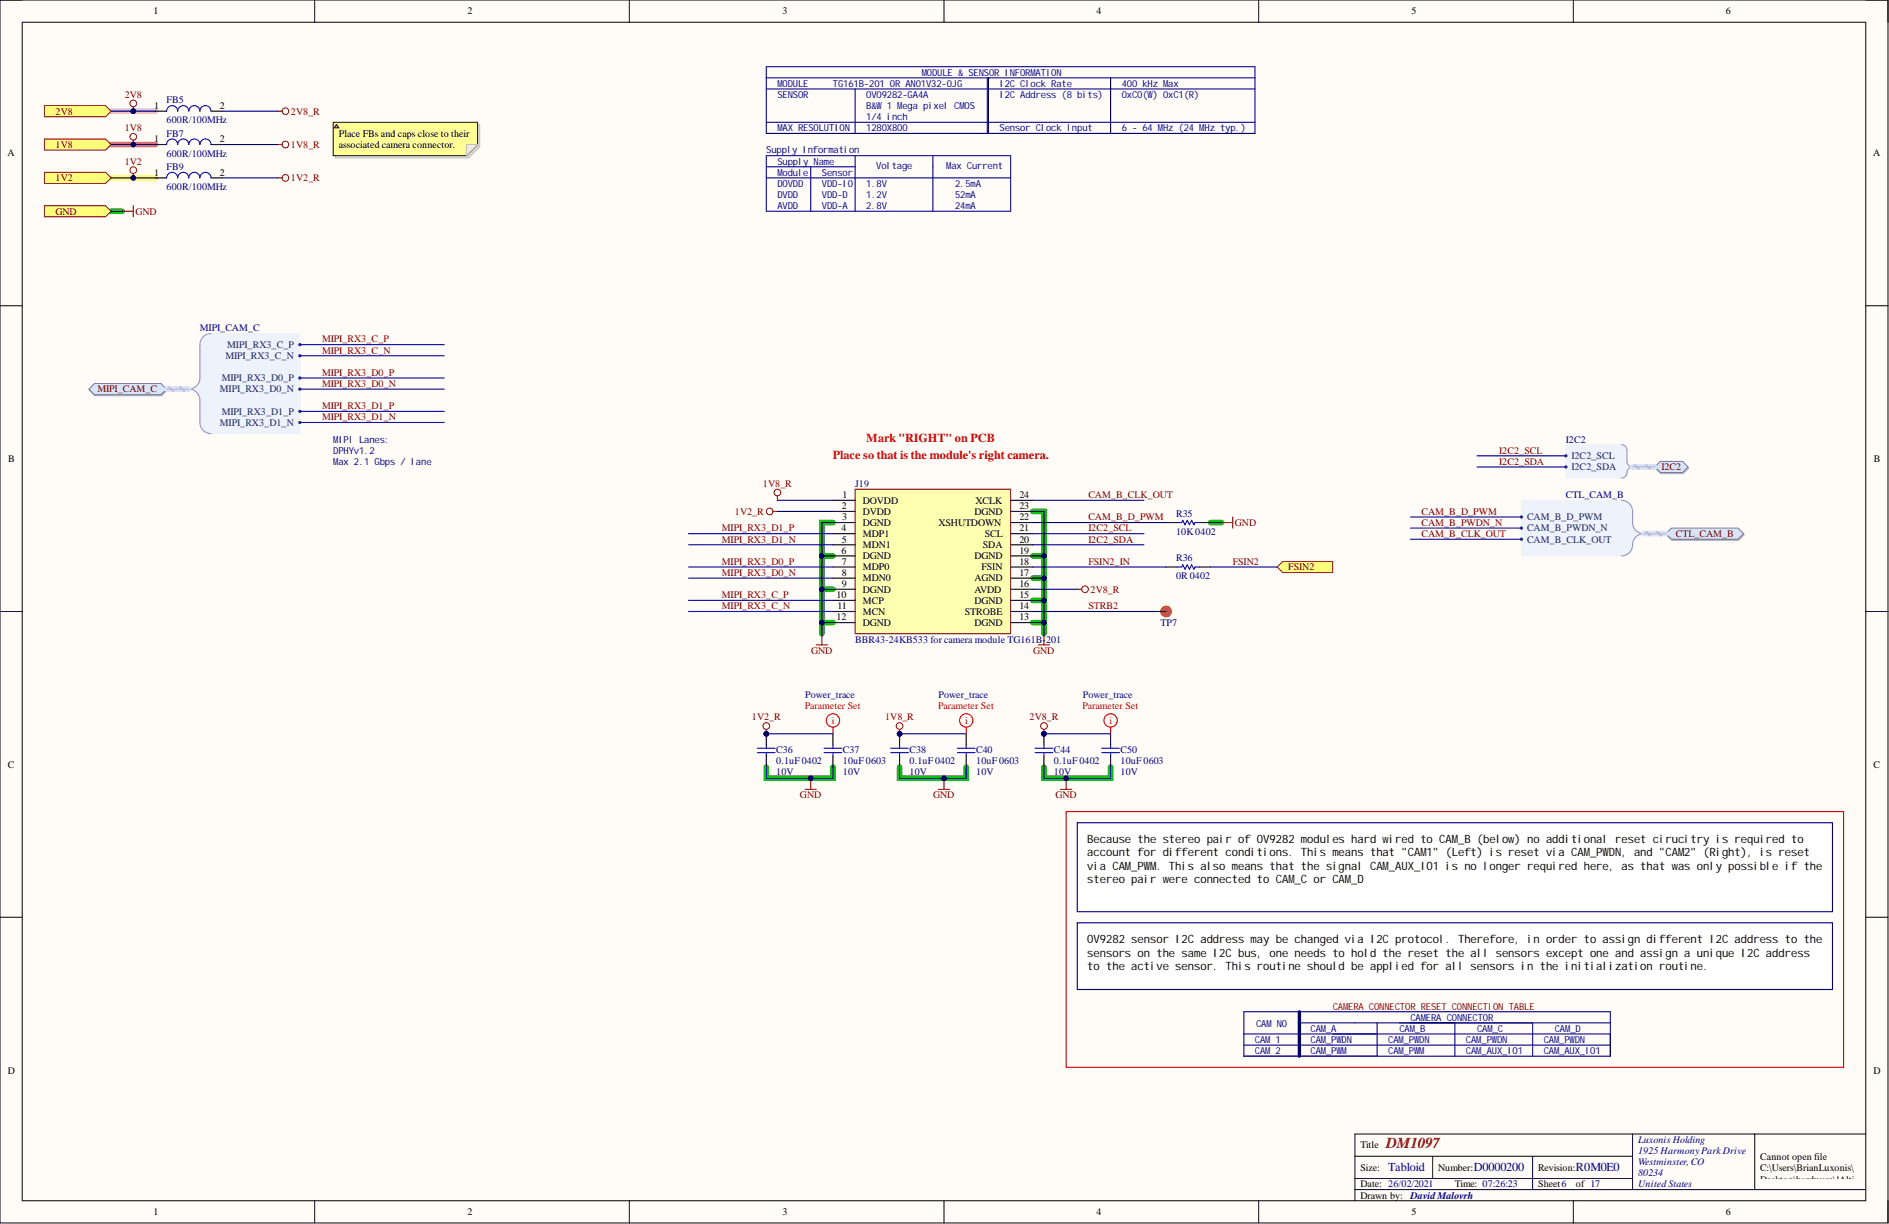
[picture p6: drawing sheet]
<svg xmlns="http://www.w3.org/2000/svg" width="431mm" height="279mm" viewBox="0 0 431 279" stroke-linecap="round" stroke-linejoin="round" font-family="sans-serif">
<defs><g id="words">
<text font-size="3.5" fill="#800000" x="316.6" y="262.2">DM1097</text>
<g font-size="2.8" fill="#f00">
<text x="197.9" y="100.9">Mark &quot;RIGHT&quot; on PCB</text>
<text x="190.2" y="104.7">Place so that is the module's right camera.</text>
</g>
<g font-size="2.8" fill="#000080">
<text x="317.1" y="267.4">Tabloid</text>
<text x="336.6" y="267.4">D0000200</text>
<text x="359.9" y="267.4">R0M0E0</text>
</g>
<g font-size="2.6">
<text x="248.3" y="192.5">Because the stereo pair of OV9282 modules hard wired to CAM_B (below) no additional reset cirucitry is required to</text>
<text x="248.3" y="195.5">account for different conditions. This means that &quot;CAM1&quot; (Left) is reset via CAM_PWDN, and &quot;CAM2&quot; (Right), is reset</text>
<text x="248.3" y="198.5">via CAM_PWM. This also means that the signal CAM_AUX_IO1 is no longer required here, as that was only possible if the</text>
<text x="248.3" y="201.6">stereo pair were connected to CAM_C or CAM_D</text>
<text x="248.3" y="215.3">OV9282 sensor I2C address may be changed via I2C protocol. Therefore, in order to assign different I2C address to the</text>
<text x="248.3" y="218.3">sensors on the same I2C bus, one needs to hold the reset the all sensors except one and assign a unique I2C address</text>
<text x="248.3" y="221.4">to the active sensor. This routine should be applied for all sensors in the initialization routine.</text>
</g>
<g font-size="2.3">
<text x="35.1" y="3.3">1</text>
<text x="106.8" y="3.3">2</text>
<text x="178.7" y="3.3">3</text>
<text x="250.4" y="3.3">4</text>
<text x="322.4" y="3.3">5</text>
<text x="394.2" y="3.3">6</text>
<text x="35.2" y="24.9">1</text>
<text x="50.2" y="24.9">2</text>
<text x="1.7" y="35.7">A</text>
<text x="35.2" y="32.5">1</text>
<text x="50.2" y="32.5">2</text>
<text x="77.4" y="31.2">Place FBs and caps close to their</text>
<text x="77.4" y="33.8">associated camera connector.</text>
<text x="427.8" y="35.7">A</text>
<text x="35.2" y="40.1">1</text>
<text x="50.2" y="40.1">2</text>
<text x="1.9" y="105.5">B</text>
<text x="428" y="105.5">B</text>
<text x="192.4" y="113.7">1</text>
<text x="232.9" y="113.7">24</text>
<text x="192.3" y="116.2">2</text>
<text x="192.4" y="118.8">3</text>
<text x="197.1" y="115">DOVDD</text>
<text x="197.1" y="117.5">DVDD</text>
<text x="222.5" y="117.5">DGND</text>
<text x="222.8" y="115">XCLK</text>
<text x="232.9" y="118.8">22</text>
<text x="232.9" y="116.2">23</text>
<text x="192.2" y="121.3">4</text>
<text x="192.3" y="123.8">5</text>
<text x="197.1" y="120">DGND</text>
<text x="197.1" y="122.6">MDP1</text>
<text x="197.1" y="125.1">MDN1</text>
<text x="214.3" y="120">XSHUTDOWN</text>
<text x="224.5" y="125.1">SDA</text>
<text x="224.9" y="122.6">SCL</text>
<text x="232.9" y="123.8">20</text>
<text x="232.9" y="121.3">21</text>
<text x="192.2" y="126.4">6</text>
<text x="192.3" y="128.9">7</text>
<text x="192.3" y="131.5">8</text>
<text x="197.1" y="127.7">DGND</text>
<text x="197.1" y="130.2">MDP0</text>
<text x="222.5" y="127.7">DGND</text>
<text x="224.1" y="130.2">FSIN</text>
<text x="232.9" y="131.5">17</text>
<text x="232.9" y="128.9">18</text>
<text x="232.9" y="126.4">19</text>
<text x="191.1" y="136.5">10</text>
<text x="192.3" y="134">9</text>
<text x="197.1" y="132.7">MDN0</text>
<text x="197.1" y="135.3">DGND</text>
<text x="197.1" y="137.8">MCP</text>
<text x="222.5" y="137.8">DGND</text>
<text x="222.5" y="135.3">AVDD</text>
<text x="222.5" y="132.7">AGND</text>
<text x="232.9" y="136.5">15</text>
<text x="232.9" y="134">16</text>
<text x="191.1" y="141.6">12</text>
<text x="191.3" y="139.1">11</text>
<text x="197.1" y="140.3">MCN</text>
<text x="197.1" y="142.9">DGND</text>
<text x="220.3" y="140.3">STROBE</text>
<text x="222.5" y="142.9">DGND</text>
<text x="232.9" y="141.6">13</text>
<text x="232.9" y="139.1">14</text>
<text x="1.8" y="175.3">C</text>
<text x="427.9" y="175.3">C</text>
<text x="1.8" y="245.1">D</text>
<text x="427.9" y="245.1">D</text>
<text x="310.7" y="262.2">Title</text>
<text x="310.7" y="267.2">Size:</text>
<text x="328.5" y="267.2">Number:</text>
<text x="351.3" y="267.2">Revision:</text>
<text x="402" y="264.9">Cannot open file</text>
<text x="402" y="267.4">C:\Users\BrianLuxonis\</text>
<text x="402" y="269.9">Desktop\hardware\!Alti</text>
<text x="310.7" y="271">Date: 26/02/2021</text>
<text x="310.7" y="273.6">Drawn by:</text>
<text x="332.3" y="271">Time: 07:26:23</text>
<text x="351.3" y="271">Sheet6</text>
<text x="359.9" y="271">of 17</text>
<text x="402" y="272.5">um_Shared\Templates\L</text>
<text x="402" y="275">uxonis_Logo.png</text>
<text x="35.1" y="277.4">1</text>
<text x="106.8" y="277.4">2</text>
<text x="178.7" y="277.4">3</text>
<text x="250.4" y="277.4">4</text>
<text x="322.4" y="277.4">5</text>
<text x="394.2" y="277.4">6</text>
</g>
<g font-size="2.3" fill="#800000">
<text x="28.5" y="22.3">2V8</text>
<text x="12.7" y="26.1">2V8</text>
<text x="28.5" y="29.9">1V8</text>
<text x="66.5" y="26.1">2V8_R</text>
<text x="12.7" y="33.8">1V8</text>
<text x="66.5" y="33.8">1V8_R</text>
<text x="12.7" y="41.4">1V2</text>
<text x="28.5" y="37.6">1V2</text>
<text x="66.5" y="41.4">1V2_R</text>
<text x="12.7" y="49">GND</text>
<text x="30.9" y="49">GND</text>
<text x="73.6" y="78.2">MIPI_RX3_C_P</text>
<text x="73.6" y="80.7">MIPI_RX3_C_N</text>
<text x="22.2" y="89.6">MIPI_CAM_C</text>
<text x="73.6" y="88.3">MIPI_RX3_D0_N</text>
<text x="73.6" y="85.8">MIPI_RX3_D0_P</text>
<text x="73.6" y="95.9">MIPI_RX3_D1_N</text>
<text x="73.6" y="93.4">MIPI_RX3_D1_P</text>
<text x="342.4" y="106.1">I2C2_SDA</text>
<text x="342.4" y="103.5">I2C2_SCL</text>
<text x="379.5" y="107.4">I2C2</text>
<text x="174.3" y="111.2">1V8_R</text>
<text x="248.6" y="113.7">CAM_B_CLK_OUT</text>
<text x="167.8" y="117.5">1V2_R</text>
<text x="248.6" y="118.8">CAM_B_D_PWM</text>
<text x="324.7" y="117.5">CAM_B_D_PWM</text>
<text x="164.9" y="123.8">MIPI_RX3_D1_N</text>
<text x="164.9" y="121.3">MIPI_RX3_D1_P</text>
<text x="248.6" y="123.8">I2C2_SDA</text>
<text x="248.6" y="121.3">I2C2_SCL</text>
<text x="282.1" y="120">GND</text>
<text x="324.7" y="122.6">CAM_B_CLK_OUT</text>
<text x="324.7" y="120">CAM_B_PWDN_N</text>
<text x="382.8" y="122.6">CTL_CAM_B</text>
<text x="164.9" y="131.5">MIPI_RX3_D0_N</text>
<text x="164.9" y="128.9">MIPI_RX3_D0_P</text>
<text x="248.6" y="128.9">FSIN2_IN</text>
<text x="281.6" y="128.9">FSIN2</text>
<text x="294.2" y="130.2">FSIN2</text>
<text x="164.9" y="136.5">MIPI_RX3_C_P</text>
<text x="249.1" y="135.3">2V8_R</text>
<text x="164.9" y="139.1">MIPI_RX3_C_N</text>
<text x="248.6" y="139.1">STRB2</text>
<text x="185.3" y="149.2">GND</text>
<text x="236" y="149.2">GND</text>
<text x="171.7" y="164.5">1V2_R</text>
<text x="202.2" y="164.5">1V8_R</text>
<text x="235.1" y="164.5">2V8_R</text>
<text x="182.7" y="182.2">GND</text>
<text x="213.2" y="182.2">GND</text>
<text x="241.1" y="182.2">GND</text>
</g>
<g font-size="2.3" fill="#000080">
<text x="38" y="23.6">FB5</text>
<text x="38" y="28.2">600R/100MHz</text>
<text x="38" y="31.2">FB7</text>
<text x="38" y="35.8">600R/100MHz</text>
<text x="38" y="38.8">FB9</text>
<text x="38" y="43.4">600R/100MHz</text>
<text x="45.7" y="75.6">MIPI_CAM_C</text>
<text x="357.7" y="101">I2C2</text>
<text x="195.3" y="111.2">J19</text>
<text x="357.7" y="113.7">CTL_CAM_B</text>
<text x="268.6" y="118">R35</text>
<text x="268.6" y="122.1">10K0402</text>
<text x="268.6" y="128.2">R36</text>
<text x="268.6" y="132.2">0R 0402</text>
<text x="265.1" y="142.9">TP7</text>
<text x="195.3" y="146.7">BBR43-24KB533 for camera module TG161B-201</text>
<text x="183.9" y="159.4">Power_trace</text>
<text x="214.3" y="159.4">Power_trace</text>
<text x="247.3" y="159.4">Power_trace</text>
<text x="177.3" y="171.8">C36</text>
<text x="192.5" y="171.8">C37</text>
<text x="207.7" y="171.8">C38</text>
<text x="223" y="171.8">C40</text>
<text x="240.7" y="171.8">C44</text>
<text x="255.9" y="171.8">C50</text>
<text x="177.3" y="176.9">10V</text>
<text x="177.3" y="174.4">0.1uF 0402</text>
<text x="192.5" y="176.9">10V</text>
<text x="192.5" y="174.4">10uF 0603</text>
<text x="207.7" y="176.9">10V</text>
<text x="207.7" y="174.4">0.1uF 0402</text>
<text x="223" y="176.9">10V</text>
<text x="223" y="174.4">10uF 0603</text>
<text x="240.7" y="176.9">10V</text>
<text x="240.7" y="174.4">0.1uF 0402</text>
<text x="255.9" y="176.9">10V</text>
<text x="255.9" y="174.4">10uF 0603</text>
<text x="374.1" y="260.9">Luxonis Holding</text>
<text x="374.1" y="263.4">1925 HarmonyParkDrive</text>
<text x="374.1" y="266">Westminster, CO</text>
<text x="374.1" y="268.5">80234</text>
<text x="322.1" y="273.6">DavidMalovrh</text>
<text x="374.1" y="271">UnitedStates</text>
</g>
<g font-size="2.3" fill="#003a70">
<text x="51.5" y="82">MIPI_RX3_C_N</text>
<text x="51.9" y="79.4">MIPI_RX3_C_P</text>
<text x="50.2" y="89.6">MIPI_RX3_D0_N</text>
<text x="50.6" y="87.1">MIPI_RX3_D0_P</text>
<text x="50.6" y="94.7">MIPI_RX3_D1_P</text>
<text x="50.2" y="97.2">MIPI_RX3_D1_N</text>
<text x="358.9" y="107.4">I2C2_SDA</text>
<text x="358.9" y="104.8">I2C2_SCL</text>
<text x="348.8" y="118.8">CAM_B_D_PWM</text>
<text x="348.8" y="123.8">CAM_B_CLK_OUT</text>
<text x="348.8" y="121.3">CAM_B_PWDN_N</text>
</g>
<g font-size="2.3" fill="#f00">
<text x="183.8" y="161.9">Parameter Set</text>
<text x="214.3" y="161.9">Parameter Set</text>
<text x="247.2" y="161.9">Parameter Set</text>
<text x="190" y="165.2">i</text>
<text x="220.4" y="165.2">i</text>
<text x="253.4" y="165.2">i</text>
</g>
<g font-size="2.2" fill="#000080">
<text x="210.5" y="17.3">MODULE &amp; SENSOR INFORMATION</text>
<text x="177.6" y="22.3">SENSOR</text>
<text x="177.6" y="19.8">MODULE</text>
<text x="190.2" y="19.8">TG161B-201 OR AN01V32-0JG</text>
<text x="197.9" y="22.3">OV09282-GA4A</text>
<text x="228.3" y="22.3">I2C Address (8 bits)</text>
<text x="228.3" y="19.8">I2C Clock Rate</text>
<text x="256.2" y="19.8">400 kHz Max</text>
<text x="256.2" y="22.3">0xC0(W</text>
<text x="263.3" y="22.3">) 0xC1(R)</text>
<text x="177.6" y="29.9">MAX RESOLUTION</text>
<text x="197.9" y="24.9">B&amp;W1 Mega pixel CMOS</text>
<text x="197.9" y="29.9">1280X800</text>
<text x="197.9" y="27.4">1/4 inch</text>
<text x="228.3" y="29.9">Sensor Clock Input</text>
<text x="256.2" y="29.9">6 - 64 MHz (24 MHz typ.)</text>
<text x="175" y="35">Supply Information</text>
<text x="177.6" y="37.6">Supply Name</text>
<text x="177.6" y="40.1">Module</text>
<text x="187.7" y="40.1">Sensor</text>
<text x="200.1" y="38.6">Voltage</text>
<text x="216.1" y="38.6">Max Current</text>
<text x="177.6" y="47.7">AVDD</text>
<text x="177.6" y="42.6">DOVDD</text>
<text x="177.6" y="45.2">DVDD</text>
<text x="187.7" y="47.7">VDD-A</text>
<text x="187.7" y="42.6">VDD-IO</text>
<text x="187.7" y="45.2">VDD-D</text>
<text x="197.9" y="47.7">2.8V</text>
<text x="197.9" y="42.6">1.8V</text>
<text x="197.9" y="45.2">1.2V</text>
<text x="218.1" y="47.7">24mA</text>
<text x="218.1" y="42.6">2.5mA</text>
<text x="218.1" y="45.2">52mA</text>
<text x="76.1" y="101">MIPI Lanes:</text>
<text x="76.1" y="106.1">Max 2.1 Gbps / lane</text>
<text x="76.1" y="103.5">DPHYv1.2</text>
<text x="322.1" y="233">CAMERA CONNECTOR</text>
<text x="286.6" y="238.1">CAM 1</text>
<text x="286.9" y="234.5">CAM NO</text>
<text x="299.3" y="235.5">CAM_A</text>
<text x="299.3" y="238.1">CAM_PWN</text>
<text x="306.4" y="238.1">D</text>
<text x="317.1" y="238.1">CAM_PWN</text>
<text x="319.6" y="235.5">CAM_B</text>
<text x="324.2" y="238.1">D</text>
<text x="334.8" y="238.1">CAM_PWN</text>
<text x="337.4" y="235.5">CAM_C</text>
<text x="341.9" y="238.1">D</text>
<text x="352.6" y="238.1">CAM_PWN</text>
<text x="355.1" y="235.5">CAM_D</text>
<text x="359.7" y="238.1">D</text>
<text x="286.6" y="240.6">CAM 2</text>
<text x="299.3" y="240.6">CAM_PW</text>
<text x="306.4" y="240.6">M</text>
<text x="317.1" y="240.6">CAM_PW</text>
<text x="324.2" y="240.6">M</text>
<text x="334.8" y="240.6">CAM_AUX_IO1</text>
<text x="352.6" y="240.6">CAM_AUX_IO1</text>
</g>
<text font-size="2.2" fill="#800000" x="304.4" y="230.4">CAMERA CONNECTOR RESET CONNECTION TABLE</text>
</g></defs>
<path d="M0 0h431.2v279.2h-431.2z" fill-rule="evenodd" fill="#fffcf8"/>
<path d="M0 0h431.2v279.2h-431.2z" fill="none" stroke="#000" stroke-width=".23"/>
<path d="M5.1 5.1h421v269h-421z" fill-rule="evenodd" fill="#fffcf8"/>
<g fill="none" stroke="#000" stroke-width=".23">
<path d="M0 0h5.1M5.1 5.1h421v269h-421zM71.9 0v5.1M143.7 0v5.1M215.6 0v5.1M287.5 0v5.1M359.3 0v5.1M426.1 0h5.1v5.1M0 69.8h5.1M426.1 69.8h5.1M0 139.6h5.1M426.1 139.6h5.1"/>
<path d="M0 209.4h5.1M426.1 209.4h5.1M372.9 258.9v12.7M400.8 258.9v12.7M426.1 258.9h-116.6v15.2M71.9 274.1v5.1M143.7 274.1v5.1M215.6 274.1v5.1M287.5 274.1v5.1M309.5 263.9h63.4M309.5 271.6h116.6M309.5 269h63.4"/>
<path d="M327.2 263.9v5.1M350 263.9v7.7M359.3 274.1v5.1M431.2 274.1v5.1"/>
</g>
<g fill="none" stroke="#00be00" stroke-width="1.3">
<path d="M25.4 48.2h2.5M190.2 119.3h-2.5v25.4M235.9 116.7h2.5v28M276.5 119.3h2.5M187.7 126.9h2.5M187.7 134.5h2.5M235.9 126.9h2.5M235.9 132h2.5M235.9 137h2.5M187.7 142.1h2.5M235.9 142.1h2.5M175 175.1v2.6h15.2v-2.6"/>
<path d="M205.5 175.1v2.6h15.2v-2.6M238.4 175.1v2.6h15.3v-2.6"/>
</g>
<path d="M25.4 25.4h10.1" fill="none" stroke="#ff6eff" stroke-width="1.3"/>
<path d="M25.4 33h10.1" fill="none" stroke="#ff6e6e" stroke-width="1.3"/>
<path d="M25.4 40.6h10.1" fill="none" stroke="#ff0" stroke-width="1.3"/>
<path d="M253.7 167.5v2.5M253.7 172.6v2.5" fill="none" stroke="#000" stroke-width=".25"/>
<path d="M251.6 170.8h4.1M251.6 171.8h4.1M253.7 170v.8M253.7 171.8v.8" fill="none" stroke="#00f" stroke-width=".25"/>
<circle cx="238.4" cy="167.5" r=".51" fill="#000080"/>
<circle cx="238.4" cy="167.5" r=".51" fill="none" stroke="#000080" stroke-width=".23"/>
<path d="M238.4 167.5v2.5M238.4 172.6v2.5" fill="none" stroke="#000" stroke-width=".25"/>
<circle cx="238.4" cy="167.5" r=".51" fill="#000080"/>
<circle cx="238.4" cy="167.5" r=".51" fill="none" stroke="#000080" stroke-width=".23"/>
<path d="M236.4 170.8h4.1M236.4 171.8h4.1M238.4 170v.8M238.4 171.8v.8" fill="none" stroke="#00f" stroke-width=".25"/>
<path d="M243.5 177.7v2.5M242.2 180.2h2.6" fill="none" stroke="#800000" stroke-width=".25"/>
<circle cx="243.5" cy="177.7" r=".51" fill="#000080"/>
<circle cx="243.5" cy="177.7" r=".51" fill="none" stroke="#000080" stroke-width=".23"/>
<path d="M220.7 167.5v2.5M220.7 172.6v2.5" fill="none" stroke="#000" stroke-width=".25"/>
<path d="M218.7 170.8h4M218.7 171.8h4M220.7 170v.8M220.7 171.8v.8" fill="none" stroke="#00f" stroke-width=".25"/>
<circle cx="205.5" cy="167.5" r=".51" fill="#000080"/>
<circle cx="205.5" cy="167.5" r=".51" fill="none" stroke="#000080" stroke-width=".23"/>
<path d="M205.5 167.5v2.5M205.5 172.6v2.5" fill="none" stroke="#000" stroke-width=".25"/>
<circle cx="205.5" cy="167.5" r=".51" fill="#000080"/>
<circle cx="205.5" cy="167.5" r=".51" fill="none" stroke="#000080" stroke-width=".23"/>
<path d="M203.4 170.8h4.1M203.4 171.8h4.1M205.5 170v.8M205.5 171.8v.8" fill="none" stroke="#00f" stroke-width=".25"/>
<path d="M215.6 177.7v2.5M214.3 180.2h2.6" fill="none" stroke="#800000" stroke-width=".25"/>
<circle cx="215.6" cy="177.7" r=".51" fill="#000080"/>
<circle cx="215.6" cy="177.7" r=".51" fill="none" stroke="#000080" stroke-width=".23"/>
<path d="M190.2 167.5v2.5M190.2 172.6v2.5" fill="none" stroke="#000" stroke-width=".25"/>
<path d="M188.2 170.8h4.1M188.2 171.8h4.1M190.2 170v.8M190.2 171.8v.8" fill="none" stroke="#00f" stroke-width=".25"/>
<circle cx="175" cy="167.5" r=".51" fill="#000080"/>
<circle cx="175" cy="167.5" r=".51" fill="none" stroke="#000080" stroke-width=".23"/>
<path d="M175 167.5v2.5M175 172.6v2.5" fill="none" stroke="#000" stroke-width=".25"/>
<circle cx="175" cy="167.5" r=".51" fill="#000080"/>
<circle cx="175" cy="167.5" r=".51" fill="none" stroke="#000080" stroke-width=".23"/>
<path d="M173 170.8h4.1M173 171.8h4.1M175 170v.8M175 171.8v.8" fill="none" stroke="#00f" stroke-width=".25"/>
<path d="M185.2 177.7v2.5M183.9 180.2h2.5" fill="none" stroke="#800000" stroke-width=".25"/>
<circle cx="185.2" cy="177.7" r=".51" fill="#000080"/>
<circle cx="185.2" cy="177.7" r=".51" fill="none" stroke="#000080" stroke-width=".23"/>
<path d="M237.2 147.2h2.5M238.4 144.7v2.5" fill="none" stroke="#800000" stroke-width=".25"/>
<path d="M195.3 111.7h35.5v33h-35.5z" fill-rule="evenodd" fill="#ffffb0"/>
<g fill="none" stroke="#800000" stroke-width=".23">
<path d="M195.3 111.7h35.5v33h-35.5z"/>
<circle cx="175.8" cy="116.7" r=".76"/>
<circle cx="177.6" cy="112.4" r=".76"/>
<circle cx="247.8" cy="134.5" r=".76"/>
<circle cx="175" cy="165.7" r=".76"/>
</g>
<g fill="none" stroke="#000" stroke-width=".25">
<path d="M190.2 114.2h5.1M190.2 116.7h5.1M190.2 119.3h5.1M230.8 114.2h5.1M230.8 116.7h5.1M230.8 119.3h5.1M190.2 121.8h5.1M190.2 124.4h5.1M190.2 126.9h5.1M190.2 129.4h5.1M190.2 132h5.1M190.2 134.5h5.1"/>
<path d="M190.2 137h5.1M190.2 139.6h5.1M230.8 121.8h5.1M230.8 124.4h5.1M230.8 126.9h5.1M230.8 129.4h5.1M230.8 132h5.1M230.8 134.5h5.1M230.8 137h5.1M230.8 139.6h5.1M266.3 129.4h2.6M274 129.4h2.5"/>
<path d="M190.2 142.1h5.1M230.8 142.1h5.1"/>
</g>
<path d="M176.5 116.7h1.1M177.6 113.2v1M279 119.3h2.6M281.6 118v2.6M246 134.5h1.1M186.4 147.2h2.6M187.7 144.7v2.5M175 166.5v1" fill="none" stroke="#800000" stroke-width=".25"/>
<path d="M268.9 129.4h1l.2-.5 .6 1 .5-1 .5 1 .5-1 .5 1 .2-.5h1.1" fill="none" stroke="#00f" stroke-width=".25"/>
<circle cx="175" cy="167.5" r=".51" fill="#000080"/>
<circle cx="175" cy="167.5" r=".51" fill="none" stroke="#000080" stroke-width=".23"/>
<circle cx="205.5" cy="165.7" r=".76" fill="none" stroke="#800000" stroke-width=".23"/>
<path d="M205.5 166.5v1" fill="none" stroke="#800000" stroke-width=".25"/>
<circle cx="205.5" cy="167.5" r=".51" fill="#000080"/>
<circle cx="205.5" cy="167.5" r=".51" fill="none" stroke="#000080" stroke-width=".23"/>
<circle cx="238.4" cy="165.7" r=".76" fill="none" stroke="#800000" stroke-width=".23"/>
<path d="M238.4 166.5v1" fill="none" stroke="#800000" stroke-width=".25"/>
<circle cx="238.4" cy="167.5" r=".51" fill="#000080"/>
<circle cx="238.4" cy="167.5" r=".51" fill="none" stroke="#000080" stroke-width=".23"/>
<path d="M46.9 76.5l1.3-.4h20.3v22.9h-20.3l-1.3-.3-.9-1-.3-1.3v-5.7l-.7-1-1.2-.9 1.2-.8 .7-1.1v-8.2l.3-1.3z" fill-rule="evenodd" fill="#edf2fb"/>
<path d="M46.9 76.5l1.3-.4h20.3v22.9h-20.3l-1.3-.3-.9-1-.3-1.3v-5.7l-.7-1-1.2-.9 1.2-.8 .7-1.1v-8.2l.3-1.3z" fill="none" stroke="#edf2fb" stroke-width=".23"/>
<path d="M48.2 76.1a2.54 2.54 0 0 0-2.5 2.6v7.6a2.53 2.53 0 0 1-2.6 2.5 2.53 2.53 0 0 1 2.6 2.6v5a2.53 2.53 0 0 0 2.5 2.6" fill="none" stroke="#8f9ec9" stroke-width=".25"/>
<circle cx="68.5" cy="78.7" r=".25" fill="#003a70"/>
<circle cx="68.5" cy="78.7" r=".25" fill="none" stroke="#003a70" stroke-width=".23"/>
<circle cx="68.5" cy="81.2" r=".25" fill="#003a70"/>
<circle cx="68.5" cy="81.2" r=".25" fill="none" stroke="#003a70" stroke-width=".23"/>
<circle cx="68.5" cy="86.3" r=".25" fill="#003a70"/>
<circle cx="68.5" cy="86.3" r=".25" fill="none" stroke="#003a70" stroke-width=".23"/>
<circle cx="68.5" cy="88.8" r=".25" fill="#003a70"/>
<circle cx="68.5" cy="88.8" r=".25" fill="none" stroke="#003a70" stroke-width=".23"/>
<circle cx="68.5" cy="93.9" r=".25" fill="#003a70"/>
<circle cx="68.5" cy="93.9" r=".25" fill="none" stroke="#003a70" stroke-width=".23"/>
<circle cx="68.5" cy="96.4" r=".25" fill="#003a70"/>
<circle cx="68.5" cy="96.4" r=".25" fill="none" stroke="#003a70" stroke-width=".23"/>
<path d="M21.7 87.8h15.2l1.3 1.3-1.3 1.2h-15.2l-1.3-1.2z" fill-rule="evenodd" fill="#bac0ca"/>
<path d="M21.7 87.8h15.2l1.3 1.3-1.3 1.2h-15.2l-1.3-1.2z" fill="none" stroke="#a6acb6" stroke-width=".23"/>
<path d="M21.6 87.6h15.2l1.2 1.2-1.2 1.3h-15.2l-1.3-1.3z" fill-rule="evenodd" fill="#d5e4ff"/>
<path d="M21.6 87.6h15.2l1.2 1.2-1.2 1.3h-15.2l-1.3-1.3z" fill="none" stroke="#71809b" stroke-width=".23"/>
<path d="M357.7 101.5h12.6l.7 .2 .5 .5 .1 .6v2.8l.3 .6 .7 .4a1.86 1.86 0 0 0-1.1 1.9l-.5 .5-.7 .1h-12.6z" fill-rule="evenodd" fill="#edf2fb"/>
<path d="M357.7 101.5h12.6l.7 .2 .5 .5 .1 .6v2.8l.3 .6 .7 .4a1.86 1.86 0 0 0-1.1 1.9l-.5 .5-.7 .1h-12.6z" fill="none" stroke="#edf2fb" stroke-width=".23"/>
<path d="M370.3 101.5a1.26 1.26 0 0 1 1.3 1.3v2.5a1.26 1.26 0 0 0 1.3 1.3 1.44 1.44 0 0 0-1.4 1.7 1.24 1.24 0 0 1-1.2 .8" fill="none" stroke="#8f9ec9" stroke-width=".25"/>
<circle cx="357.7" cy="106.6" r=".25" fill="#003a70"/>
<circle cx="357.7" cy="106.6" r=".25" fill="none" stroke="#003a70" stroke-width=".23"/>
<circle cx="357.7" cy="104.1" r=".25" fill="#003a70"/>
<circle cx="357.7" cy="104.1" r=".25" fill="none" stroke="#003a70" stroke-width=".23"/>
<path d="M379.3 105.6h5.1l1.3 1.2-1.3 1.3h-5.1l-1.2-1.3z" fill-rule="evenodd" fill="#bac0ca"/>
<path d="M379.3 105.6h5.1l1.3 1.2-1.3 1.3h-5.1l-1.2-1.3z" fill="none" stroke="#a6acb6" stroke-width=".23"/>
<path d="M379.2 105.3h5.1l1.3 1.3-1.3 1.3h-5.1l-1.3-1.3z" fill-rule="evenodd" fill="#d5e4ff"/>
<path d="M379.2 105.3h5.1l1.3 1.3-1.3 1.3h-5.1l-1.3-1.3z" fill="none" stroke="#71809b" stroke-width=".23"/>
<path d="M35.5 25.4h2.5M35.5 33h2.5M48.2 25.4h2.5M48.2 33h2.5M35.5 40.6h2.5M48.2 40.6h2.5" fill="none" stroke="#000" stroke-width=".25"/>
<path d="M38 25.4a1.27 1.27 0 0 1 1.3-1.3 1.27 1.27 0 0 1 1.3 1.3 1.27 1.27 0 0 1 1.3-1.3 1.27 1.27 0 0 1 1.2 1.3 1.27 1.27 0 0 1 1.3-1.3 1.27 1.27 0 0 1 1.3 1.3 1.27 1.27 0 0 1 1.2-1.3 1.27 1.27 0 0 1 1.3 1.3M38 33a1.27 1.27 0 0 1 1.3-1.3 1.27 1.27 0 0 1 1.3 1.3 1.27 1.27 0 0 1 1.3-1.3 1.27 1.27 0 0 1 1.2 1.3 1.27 1.27 0 0 1 1.3-1.3 1.27 1.27 0 0 1 1.3 1.3 1.27 1.27 0 0 1 1.2-1.3 1.27 1.27 0 0 1 1.3 1.3M38 40.6a1.27 1.27 0 0 1 1.3-1.3 1.27 1.27 0 0 1 1.3 1.3 1.27 1.27 0 0 1 1.3-1.3 1.27 1.27 0 0 1 1.2 1.3 1.27 1.27 0 0 1 1.3-1.3 1.27 1.27 0 0 1 1.3 1.3 1.27 1.27 0 0 1 1.2-1.3 1.27 1.27 0 0 1 1.3 1.3" fill="none" stroke="#00f" stroke-width=".25"/>
<g fill="none" stroke="#800000" stroke-width=".23">
<circle cx="65.2" cy="25.4" r=".76"/>
<circle cx="65.2" cy="33" r=".76"/>
<circle cx="65.2" cy="40.6" r=".76"/>
</g>
<path d="M63.4 33h1M63.4 25.4h1M63.4 40.6h1" fill="none" stroke="#800000" stroke-width=".25"/>
<path d="M10.1 39.3h14l1.3 1.3-1.3 1.3h-14z" fill-rule="evenodd" fill="#ffff80"/>
<path d="M10.1 39.3h14l1.3 1.3-1.3 1.3h-14z" fill="none" stroke="#800000" stroke-width=".23"/>
<path d="M27.9 48.2h2.5M30.4 47v2.5" fill="none" stroke="#800000" stroke-width=".25"/>
<path d="M10.1 24.1h14l1.3 1.3-1.3 1.2h-14z" fill-rule="evenodd" fill="#ffff80"/>
<g fill="none" stroke="#800000" stroke-width=".23">
<path d="M10.1 24.1h14l1.3 1.3-1.3 1.2h-14z"/>
<circle cx="30.4" cy="23.6" r=".76"/>
</g>
<path d="M30.4 24.4v1" fill="none" stroke="#800000" stroke-width=".25"/>
<circle cx="30.4" cy="25.4" r=".51" fill="#000080"/>
<circle cx="30.4" cy="25.4" r=".51" fill="none" stroke="#000080" stroke-width=".23"/>
<path d="M10.1 47h14l1.3 1.2-1.3 1.3h-14z" fill-rule="evenodd" fill="#ffff80"/>
<g fill="none" stroke="#800000" stroke-width=".23">
<path d="M10.1 47h14l1.3 1.2-1.3 1.3h-14z"/>
<circle cx="30.4" cy="38.8" r=".76"/>
</g>
<path d="M30.4 39.6v1" fill="none" stroke="#800000" stroke-width=".25"/>
<circle cx="30.4" cy="40.6" r=".51" fill="#000080"/>
<circle cx="30.4" cy="40.6" r=".51" fill="none" stroke="#000080" stroke-width=".23"/>
<path d="M10.1 31.7h14l1.3 1.3-1.3 1.3h-14z" fill-rule="evenodd" fill="#ffff80"/>
<g fill="none" stroke="#800000" stroke-width=".23">
<path d="M10.1 31.7h14l1.3 1.3-1.3 1.3h-14z"/>
<circle cx="30.4" cy="31.2" r=".76"/>
</g>
<path d="M30.4 32v1" fill="none" stroke="#800000" stroke-width=".25"/>
<circle cx="30.4" cy="33" r=".51" fill="#000080"/>
<circle cx="30.4" cy="33" r=".51" fill="none" stroke="#000080" stroke-width=".23"/>
<path d="M243.5 185.3h177.6v58.3h-177.6z" fill="none" stroke="#bf0000" stroke-width=".25"/>
<path d="M246 187.8h172.5v20.3h-172.5z" fill-rule="evenodd" fill="#fff"/>
<path d="M246 187.8h172.5v20.3h-172.5z" fill="none" stroke="#000080" stroke-width=".25"/>
<path d="M246 210.6h172.5v15.3h-172.5z" fill-rule="evenodd" fill="#fff"/>
<path d="M246 210.6h172.5v15.3h-172.5z" fill="none" stroke="#000080" stroke-width=".25"/>
<g fill="none" stroke="#11037f" stroke-width=".25">
<path d="M175 17.8h111.6M175 15.2h111.6v15.3h-111.6zM225.5 17.8v12.7M225.8 17.8v12.7M253.7 17.8v12.7M175 35.5h55.8v12.7h-55.8zM175 20.3h111.6M175 27.9h111.6M175 38.1h20.3M185.2 38.1v10.1M195.3 20.3v10.2M195.3 35.5v12.7"/>
<path d="M213.1 35.5v12.7M175 40.6h55.8M284.1 236h83.7M284.1 230.9h83.7v10.2h-83.7zM284.1 238.6h83.7M296.8 230.9v5.1M296.8 233.5h71M314.5 233.5v7.6M332.3 233.5v7.6M350 233.5v7.6"/>
</g>
<path d="M296.8 230.9v10.2" fill="none" stroke="#11037f" stroke-width=".76"/>
<path d="M293 128.2h11.4v2.5h-11.4l-1.3-1.3z" fill-rule="evenodd" fill="#ffff80"/>
<path d="M293 128.2h11.4v2.5h-11.4l-1.3-1.3z" fill="none" stroke="#800000" stroke-width=".23"/>
<g fill="none" stroke="#f00" stroke-width=".25">
<path d="M190.2 166v1.5M220.7 166v1.5M253.7 166v1.5"/>
<circle cx="190.2" cy="164.5" r="1.52"/>
<circle cx="220.7" cy="164.5" r="1.52"/>
<circle cx="253.7" cy="164.5" r="1.52"/>
</g>
<circle cx="266.3" cy="139.6" r="1.27" fill="#f90"/>
<circle cx="266.3" cy="139.6" r="1.27" fill="none" stroke="#f90" stroke-width=".23"/>
<path d="M266.3 119.3h2.6M274 119.3h2.5M263.8 139.6h2.5" fill="none" stroke="#000" stroke-width=".25"/>
<path d="M268.9 119.3h1l.2-.5 .6 1 .5-1 .5 1 .5-1 .5 1 .2-.5h1.1" fill="none" stroke="#00f" stroke-width=".25"/>
<path d="M238.4 167.5h15.3" fill="none" stroke="#0000bf" stroke-width=".25"/>
<circle cx="238.4" cy="167.5" r=".51" fill="#000080"/>
<circle cx="238.4" cy="167.5" r=".51" fill="none" stroke="#000080" stroke-width=".23"/>
<path d="M238.4 175.1v2.6h15.3v-2.6" fill="none" stroke="#0000bf" stroke-width=".25"/>
<circle cx="243.5" cy="177.7" r=".51" fill="#000080"/>
<circle cx="243.5" cy="177.7" r=".51" fill="none" stroke="#000080" stroke-width=".23"/>
<path d="M205.5 167.5h15.2" fill="none" stroke="#0000bf" stroke-width=".25"/>
<circle cx="205.5" cy="167.5" r=".51" fill="#000080"/>
<circle cx="205.5" cy="167.5" r=".51" fill="none" stroke="#000080" stroke-width=".23"/>
<path d="M205.5 175.1v2.6h15.2v-2.6" fill="none" stroke="#0000bf" stroke-width=".25"/>
<circle cx="215.6" cy="177.7" r=".51" fill="#000080"/>
<circle cx="215.6" cy="177.7" r=".51" fill="none" stroke="#000080" stroke-width=".23"/>
<path d="M175 167.5h15.2" fill="none" stroke="#0000bf" stroke-width=".25"/>
<circle cx="175" cy="167.5" r=".51" fill="#000080"/>
<circle cx="175" cy="167.5" r=".51" fill="none" stroke="#000080" stroke-width=".23"/>
<path d="M175 175.1v2.6h15.2v-2.6" fill="none" stroke="#0000bf" stroke-width=".25"/>
<circle cx="185.2" cy="177.7" r=".51" fill="#000080"/>
<circle cx="185.2" cy="177.7" r=".51" fill="none" stroke="#000080" stroke-width=".23"/>
<path d="M157.3 139.6h32.9M157.3 137h32.9M157.3 132h32.9M157.3 129.4h32.9M157.3 124.4h32.9M157.3 121.8h32.9" fill="none" stroke="#0000bf" stroke-width=".25"/>
<path d="M177.6 116.7h12.6M235.9 114.2h25.4M187.7 126.9h2.5M235.9 121.8h25.4M235.9 124.4h25.4M235.9 129.4h30.4M235.9 139.6h27.9M235.9 134.5h10.1M276.5 129.4h15.2" fill="none" stroke="#000080" stroke-width=".25"/>
<circle cx="187.7" cy="126.9" r=".51" fill="#000080"/>
<circle cx="187.7" cy="126.9" r=".51" fill="none" stroke="#000080" stroke-width=".23"/>
<path d="M187.7 134.5h2.5" fill="none" stroke="#000080" stroke-width=".25"/>
<circle cx="187.7" cy="134.5" r=".51" fill="#000080"/>
<circle cx="187.7" cy="134.5" r=".51" fill="none" stroke="#000080" stroke-width=".23"/>
<path d="M187.7 142.1h2.5" fill="none" stroke="#000080" stroke-width=".25"/>
<circle cx="187.7" cy="142.1" r=".51" fill="#000080"/>
<circle cx="187.7" cy="142.1" r=".51" fill="none" stroke="#000080" stroke-width=".23"/>
<path d="M235.9 126.9h2.5" fill="none" stroke="#000080" stroke-width=".25"/>
<circle cx="238.4" cy="126.9" r=".51" fill="#000080"/>
<circle cx="238.4" cy="126.9" r=".51" fill="none" stroke="#000080" stroke-width=".23"/>
<path d="M235.9 132h2.5" fill="none" stroke="#000080" stroke-width=".25"/>
<circle cx="238.4" cy="132" r=".51" fill="#000080"/>
<circle cx="238.4" cy="132" r=".51" fill="none" stroke="#000080" stroke-width=".23"/>
<path d="M235.9 142.1h2.5" fill="none" stroke="#000080" stroke-width=".25"/>
<circle cx="238.4" cy="142.1" r=".51" fill="#000080"/>
<circle cx="238.4" cy="142.1" r=".51" fill="none" stroke="#000080" stroke-width=".23"/>
<path d="M235.9 137h2.5" fill="none" stroke="#000080" stroke-width=".25"/>
<circle cx="238.4" cy="137" r=".51" fill="#000080"/>
<circle cx="238.4" cy="137" r=".51" fill="none" stroke="#000080" stroke-width=".23"/>
<path d="M30.4 25.4h5.1M50.7 33h12.7M50.7 25.4h12.7M50.7 40.6h12.7M177.6 114.2h12.6" fill="none" stroke="#000080" stroke-width=".25"/>
<path d="M68.5 78.7h33M68.5 86.3h33M68.5 88.8h33M68.5 93.9h33M68.5 96.4h33M68.5 81.2h33M337.4 104.1h20.3M337.4 106.6h20.3" fill="none" stroke="#0000bf" stroke-width=".25"/>
<circle cx="30.4" cy="25.4" r=".51" fill="#000080"/>
<circle cx="30.4" cy="25.4" r=".51" fill="none" stroke="#000080" stroke-width=".23"/>
<path d="M25.4 25.4h5" fill="none" stroke="#000080" stroke-width=".25"/>
<circle cx="30.4" cy="25.4" r=".51" fill="#000080"/>
<circle cx="30.4" cy="25.4" r=".51" fill="none" stroke="#000080" stroke-width=".23"/>
<path d="M25.4 33h10.1M25.4 48.2h2.5" fill="none" stroke="#000080" stroke-width=".25"/>
<circle cx="30.4" cy="33" r=".51" fill="#000080"/>
<circle cx="30.4" cy="33" r=".51" fill="none" stroke="#000080" stroke-width=".23"/>
<path d="M25.4 40.6h10.1" fill="none" stroke="#000080" stroke-width=".25"/>
<circle cx="30.4" cy="40.6" r=".51" fill="#000080"/>
<circle cx="30.4" cy="40.6" r=".51" fill="none" stroke="#000080" stroke-width=".23"/>
<path d="M190.2 119.3h-2.5v25.4" fill="none" stroke="#000080" stroke-width=".25"/>
<circle cx="187.7" cy="126.9" r=".51" fill="#000080"/>
<circle cx="187.7" cy="126.9" r=".51" fill="none" stroke="#000080" stroke-width=".23"/>
<circle cx="187.7" cy="134.5" r=".51" fill="#000080"/>
<circle cx="187.7" cy="134.5" r=".51" fill="none" stroke="#000080" stroke-width=".23"/>
<circle cx="187.7" cy="142.1" r=".51" fill="#000080"/>
<circle cx="187.7" cy="142.1" r=".51" fill="none" stroke="#000080" stroke-width=".23"/>
<path d="M235.9 116.7h2.5v28" fill="none" stroke="#000080" stroke-width=".25"/>
<circle cx="238.4" cy="126.9" r=".51" fill="#000080"/>
<circle cx="238.4" cy="126.9" r=".51" fill="none" stroke="#000080" stroke-width=".23"/>
<circle cx="238.4" cy="132" r=".51" fill="#000080"/>
<circle cx="238.4" cy="132" r=".51" fill="none" stroke="#000080" stroke-width=".23"/>
<circle cx="238.4" cy="137" r=".51" fill="#000080"/>
<circle cx="238.4" cy="137" r=".51" fill="none" stroke="#000080" stroke-width=".23"/>
<circle cx="238.4" cy="142.1" r=".51" fill="#000080"/>
<circle cx="238.4" cy="142.1" r=".51" fill="none" stroke="#000080" stroke-width=".23"/>
<path d="M235.9 119.3h30.4M276.5 119.3h2.5" fill="none" stroke="#000080" stroke-width=".25"/>
<path d="M38 88.8h5.1M372.9 106.6h5" fill="none" stroke="#cbdaff" stroke-width="1.3"/>
<path d="M38.6 88.4l1 .9M41.1 88.4l1 .9M373.4 106.1l1 .9M375.9 106.1l1 .9" fill="none" stroke="#adbce7" stroke-width=".38"/>
<path d="M38 88.8h5.1M372.9 106.6h5" fill="none" stroke="#adbce7" stroke-width=".25"/>
<path d="M347.5 114.2h22.8l1.3 .3 1 1 .3 1.2v3.2l.6 1.1 1.3 .8-1.3 .9-.6 1a2.62 2.62 0 0 1-2.6 3.2h-22.8z" fill-rule="evenodd" fill="#edf2fb"/>
<path d="M347.5 114.2h22.8l1.3 .3 1 1 .3 1.2v3.2l.6 1.1 1.3 .8-1.3 .9-.6 1a2.62 2.62 0 0 1-2.6 3.2h-22.8z" fill="none" stroke="#edf2fb" stroke-width=".23"/>
<path d="M370.3 114.2a2.53 2.53 0 0 1 2.6 2.5 5 5 0 0 0 .5 4.2 2.53 2.53 0 0 0 2 .9 2.73 2.73 0 0 0-2.6 3.1 2.51 2.51 0 0 1-2.5 2" fill="none" stroke="#8f9ec9" stroke-width=".25"/>
<circle cx="347.5" cy="123.1" r=".25" fill="#003a70"/>
<circle cx="347.5" cy="123.1" r=".25" fill="none" stroke="#003a70" stroke-width=".23"/>
<circle cx="347.5" cy="120.6" r=".25" fill="#003a70"/>
<circle cx="347.5" cy="120.6" r=".25" fill="none" stroke="#003a70" stroke-width=".23"/>
<circle cx="347.5" cy="118" r=".25" fill="#003a70"/>
<circle cx="347.5" cy="118" r=".25" fill="none" stroke="#003a70" stroke-width=".23"/>
<path d="M381.9 120.8h15.2l1.3 1.3-1.3 1.2h-15.2l-1.3-1.2z" fill-rule="evenodd" fill="#bac0ca"/>
<path d="M381.9 120.8h15.2l1.3 1.3-1.3 1.2h-15.2l-1.3-1.2z" fill="none" stroke="#a6acb6" stroke-width=".23"/>
<path d="M381.8 120.6h15.2l1.2 1.2-1.2 1.3h-15.2l-1.3-1.3z" fill-rule="evenodd" fill="#d5e4ff"/>
<path d="M381.8 120.6h15.2l1.2 1.2-1.2 1.3h-15.2l-1.3-1.3z" fill="none" stroke="#71809b" stroke-width=".23"/>
<path d="M322.1 118h25.4M322.1 123.1h25.4M322.1 120.6h25.4" fill="none" stroke="#0000bf" stroke-width=".25"/>
<path d="M375.4 121.8h5.1" fill="none" stroke="#cbdaff" stroke-width="1.3"/>
<path d="M375.9 121.4l1 .9M378.5 121.4l1 .9" fill="none" stroke="#adbce7" stroke-width=".38"/>
<path d="M375.4 121.8h5.1" fill="none" stroke="#adbce7" stroke-width=".25"/>
<path d="M76.6 28.4h33v5.1l-2.6 2.5h-30.4z" fill-rule="evenodd" fill="#e0ddd7"/>
<path d="M76.6 28.4h33v5.1l-2.6 2.5h-30.4z" fill="none" stroke="#bfbdba" stroke-width=".23"/>
<path d="M76.1 27.9h33v5.1l-2.6 2.5h-30.4z" fill-rule="evenodd" fill="#ffff96"/>
<path d="M76.1 27.9h33v5.1l-2.6 2.5h-30.4z" fill="none" stroke="#000" stroke-width=".23"/>
<path d="M106.5 33h2.6l-2.6 2.5z" fill="#f2f0d8"/>
<path d="M106.5 33h2.6l-2.6 2.5z" fill="none" stroke="#bfbdba" stroke-width=".23"/>
<path d="M76.9 28.4l.5 .8h-1z" fill="#ffcc78"/>
<path d="M76.9 28.4l.5 .8h-1z" fill="none" stroke="#300" stroke-width=".23"/>
<use href="#words"/>
</svg>
